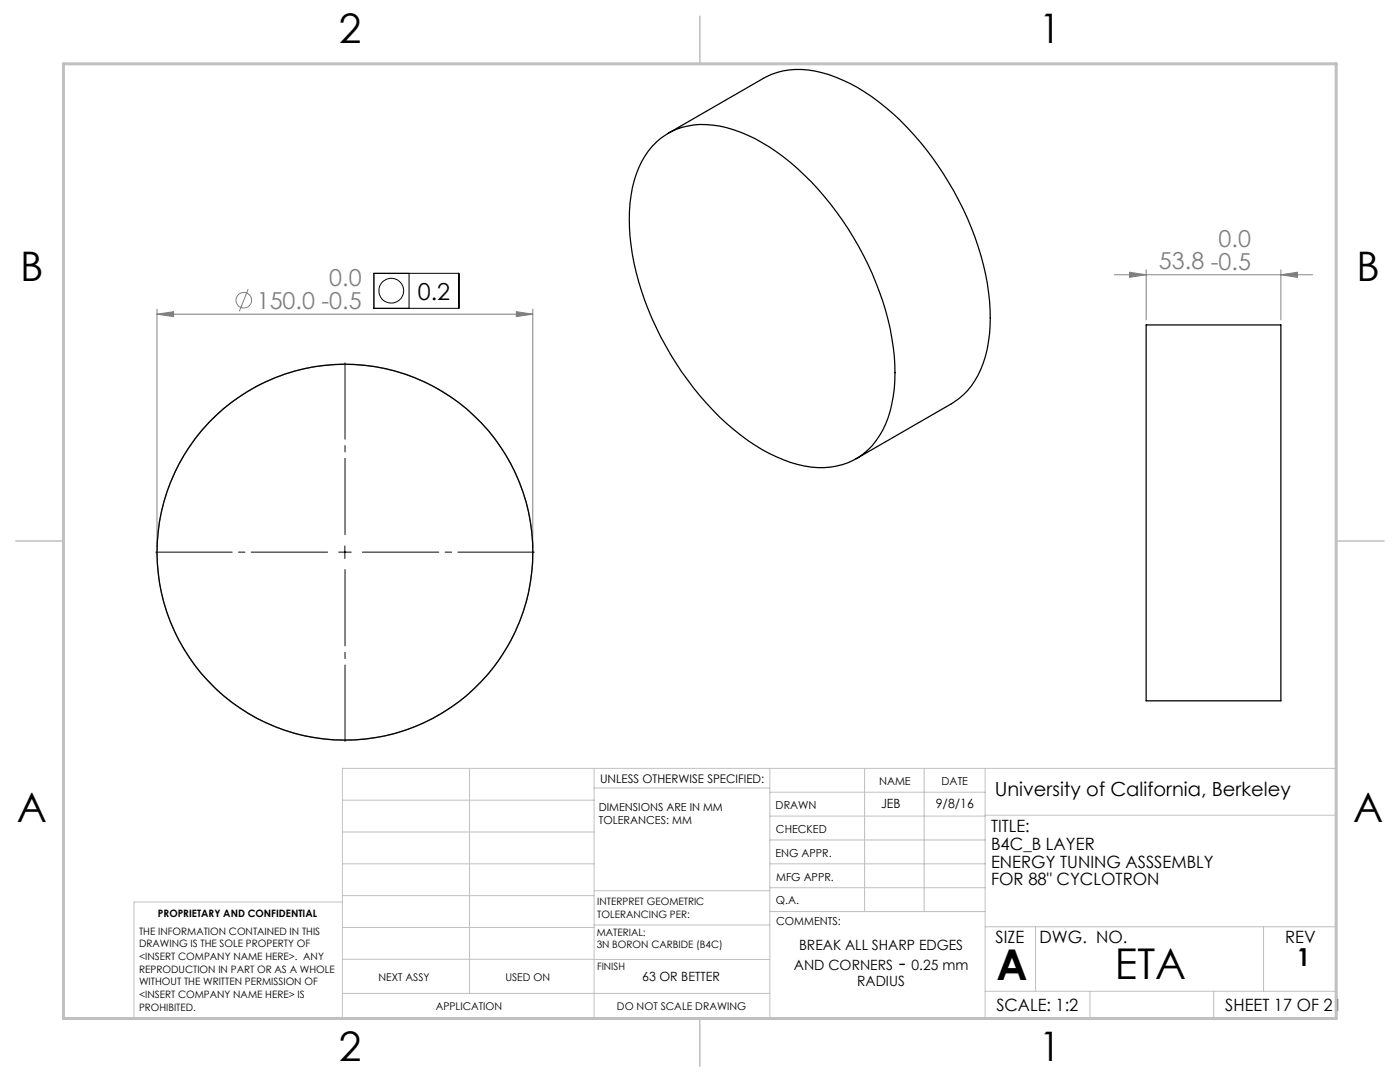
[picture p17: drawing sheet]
<svg xmlns="http://www.w3.org/2000/svg" width="279mm" height="216mm" viewBox="0 0 279 216" stroke-linecap="round" stroke-linejoin="round" font-family="sans-serif">
<defs><g id="words">
<g font-size="8.5">
<text x="198.9" y="195.5">A</text>
<text x="222.5" y="195.4">ETA</text>
</g>
<g font-size="8.1">
<text x="67.6" y="8.5">2</text>
<text x="207.3" y="8.5">1</text>
<text x="4" y="56.1">B</text>
<text x="270.7" y="56.1">B</text>
<text x="3.3" y="164.1">A</text>
<text x="270" y="164.1">A</text>
<text x="67.6" y="211.7">2</text>
<text x="207.3" y="211.7">1</text>
</g>
<text font-size="4.9" x="258.8" y="192.8">1</text>
<g font-size="4.7" fill="#808080">
<text x="231.3" y="53.7">53.8 -0.5</text>
<text x="243.2" y="49.3">0.0</text>
<text x="65.7" y="57.1">0.0</text>
<text x="51.2" y="61.6">150.0 -0.5</text>
</g>
<text font-size="4.7" x="83.4" y="59.8">0.2</text>
<text font-size="4.2" x="179.4" y="193.5">-</text>
<text font-size="3.9" x="198.5" y="158.8">University of California, Berkeley</text>
<g font-size="3.4">
<text x="197.8" y="166">TITLE:</text>
<text x="197.8" y="169.6">B4C_B LAYER</text>
<text x="197.8" y="173.1">ENERGY TUNING ASSSEMBLY</text>
<text x="197.8" y="176.7">FOR 88&quot; CYCLOTRON</text>
<text x="198.7" y="188.1">SIZE</text>
<text x="207.5" y="188.1">DWG. NO.</text>
<text x="256.5" y="188.2">REV</text>
<text x="198.8" y="201.7">SCALE: 1:2</text>
<text x="244.5" y="201.7">SHEET 17 OF 21</text>
</g>
<g font-size="2.8">
<text x="159.5" y="189.6">BREAK ALL SHARP EDGES</text>
<text x="158.4" y="193.5">AND CORNERS</text>
<text x="171.1" y="196.6">RADIUS</text>
<text x="181.9" y="193.5">0.25 mm</text>
</g>
<g font-size="2.5">
<text x="175.8" y="161.2">JEB</text>
<text x="186.8" y="161.2">9/8/16</text>
<text x="128.2" y="195.7">63 OR BETTER</text>
</g>
<text font-size="2.4" x="119.8" y="156.2">UNLESS OTHERWISE SPECIFIED:</text>
<g font-size="2.2">
<text x="119.5" y="161.8">DIMENSIONS ARE IN MM</text>
<text x="154.8" y="161.4">DRAWN</text>
<text x="175.4" y="156.6">NAME</text>
<text x="187.9" y="156.7">DATE</text>
<text x="119.5" y="164.4">TOLERANCES: MM</text>
<text x="154.9" y="166.3">CHECKED</text>
<text x="154.8" y="170.9">ENG APPR.</text>
<text x="154.9" y="175.7">MFG APPR.</text>
<text x="154.9" y="180.4">Q.A.</text>
<text x="154.9" y="184.6">COMMENTS:</text>
</g>
<g font-size="2.1">
<text x="75.5" y="195.7">NEXT ASSY</text>
<text x="100.9" y="195.7">USED ON</text>
<text x="86.9" y="201.5">APPLICATION</text>
<text x="123.1" y="201.6">DO NOT SCALE DRAWING</text>
</g>
<g font-size="2">
<text x="31.5" y="182.9">PROPRIETARY AND CONFIDENTIAL</text>
<text x="119.2" y="180.6">INTERPRET GEOMETRIC</text>
<text x="119.2" y="183.1">TOLERANCING PER:</text>
<text x="27.8" y="186.5">THE INFORMATION CONTAINED IN THIS</text>
<text x="27.8" y="189">DRAWING IS THE SOLE PROPERTY OF</text>
<text x="27.8" y="191.6">&lt;INSERT COMPANY NAME HERE&gt;. ANY</text>
<text x="119.1" y="186.7">MATERIAL:</text>
<text x="119.1" y="189.2">3N BORON CARBIDE (B4C)</text>
<text x="27.8" y="194.1">REPRODUCTION IN PART OR AS A WHOLE</text>
<text x="27.8" y="196.6">WITHOUT THE WRITTEN PERMISSION OF</text>
<text x="119.1" y="193.5">FINISH</text>
<text x="27.8" y="199.1">&lt;INSERT COMPANY NAME HERE&gt; IS</text>
<text x="27.8" y="201.7">PROHIBITED.</text>
</g>
</g></defs>
<g fill="none" stroke="#808080" stroke-width=".2">
<path d="M49.5 57.7l-1.7 4.4M222.4 54.8h39.6M225.4 54.3l3.3 .5-3.3 .6zM228.7 53.8v10M255.6 54.8l3.3-.5v1.1zM255.6 53.8v10M31.3 62.7l3.3-.5v1zM31.3 61.7v47.5M31.3 62.7h75M103 62.2l3.3 .5-3.3 .5zM106.3 61.7v47.5"/>
<circle cx="48.6" cy="59.9" r="1.56"/>
</g>
<g fill="none" stroke="#000" stroke-width=".2">
<path d="M74.6 54.5h16.9v7h-16.9zM81.6 54.5v7M67.6 110.2h2.5M68.8 108.9v2.5"/>
<circle cx="78.1" cy="58" r="2.47"/>
</g>
<circle cx="68.8" cy="110.2" r="37.5" fill="none" stroke="#808080" stroke-width=".25"/>
<g fill="none" stroke="#c0c0c0" stroke-width=".2">
<path d="M68.3 159.7h50.3M93.7 153.3v44.9M118.6 153.3v49.9M118.6 157.2h35M153.6 153.3v49.9M153.6 158.1h43M172.5 153.3v28.6M184.4 153.3v28.6M196.6 153.3v49.9M68.3 180h-41.6v23.2h240v-49.9h-198.4v49.9M68.3 166h50.3M68.3 178.7h50.3"/>
<path d="M68.3 172.4h50.3M118.6 177.7h35M153.6 162.8h43M153.6 177.1h43M153.6 172.4h43M153.6 167.6h43M196.6 162.7h70.1M68.3 198.2h85.3M68.3 191.4l85.3 .1M68.3 185.1h50.3M118.6 184.6h35M153.6 181.9h43"/>
<path d="M196.6 184.9h70.1M196.6 197.8h70.1M206.7 184.9v12.9M217.5 197.8v5.4M242.2 197.8v5.4M252.2 184.9v12.9"/>
</g>
<path d="M139.7 3.2v9.5M3.1 107.9h9.6M266.7 107.9h9.5M139.7 203.2v9.6" fill="none" stroke="#c0c0c0" stroke-width=".3"/>
<path d="M12.7 12.7h254v190.5h-254z" fill="none" stroke="#c0c0c0" stroke-width=".6"/>
<path d="M66.4 110.2h-36.3M68.9 107.7v-36.3M68.9 112.7v36.2M71.4 110.2h36.2" fill="none" stroke="#000" stroke-width=".2" stroke-dasharray="15.2 1.3 1.3 1.3" stroke-dashoffset="-1"/>
<g fill="#808080">
<path d="M255.6 54.8l3.3-.5v1.1zM225.4 54.3l3.3 .5-3.3 .6z"/>
<path d="M31.3 62.7l3.3-.5v1zM103 62.2l3.3 .5-3.3 .5z"/>
</g>
<g fill="none" stroke="#000" stroke-width=".25">
<path d="M130.1 29.2a13.4 13.4 0 0 1 12.2-4.2 30.5 30.5 0 0 1 15.5 7.5 61.3 61.3 0 0 1 20.5 36.7 28.6 28.6 0 0 1-2.1 16.6 13.7 13.7 0 0 1-15.7 7.2 33.3 33.3 0 0 1-15.5-8.5 60.7 60.7 0 0 1-19.3-37.3 27.7 27.7 0 0 1 2.3-14.9l1.4-2.1zM133.3 26.6l19.1-11a15.7 15.7 0 0 1 13-.7 40.2 40.2 0 0 1 16.8 11.8 60.5 60.5 0 0 1 15.3 33.3 27.7 27.7 0 0 1-2.3 14.9 13.7 13.7 0 0 1-5.3 5.7l-19 10.9M228.7 64.8h26.9v75h-26.9z"/>
<circle cx="68.8" cy="110.2" r="37.5"/>
</g>
<use href="#words"/>
</svg>
